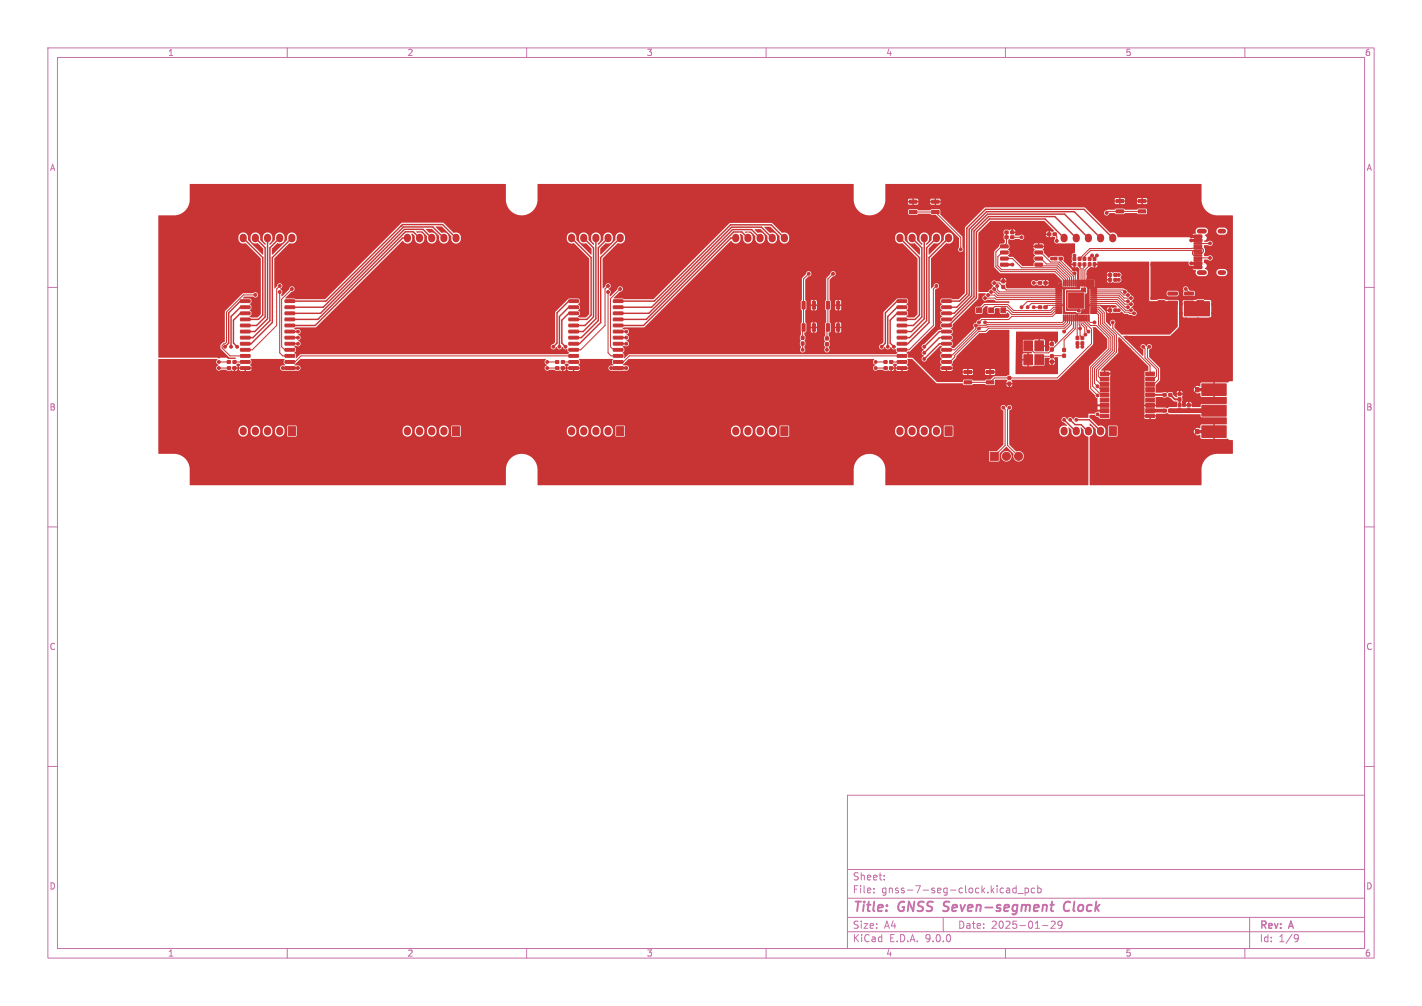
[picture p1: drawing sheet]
<svg xmlns="http://www.w3.org/2000/svg" width="297mm" height="210mm" viewBox="0 0 297 210" stroke-linecap="round" stroke-linejoin="round" font-family="sans-serif">
<defs><g id="words">
<g font-size="2.8" fill="#c872ab">
<text x="178" y="190.9">Title:</text>
<text x="187.7" y="190.9">GNSS</text>
<text x="197.9" y="190.9">Seven-segment</text>
<text x="223.8" y="190.9">Clock</text>
</g>
<g font-size="2.1" fill="#c872ab">
<text x="178" y="184">Sheet:</text>
<text x="178" y="186.7">File:</text>
<text x="184.1" y="186.7">gnss-7-seg-clock.kicad_pcb</text>
<text x="178" y="196.9">KiCad</text>
<text x="178" y="194.1">Size:</text>
<text x="184.7" y="194.1">A4</text>
<text x="185.7" y="196.9">E.D.A.</text>
<text x="193.3" y="196.9">9.0.0</text>
<text x="200" y="194.1">Date:</text>
<text x="207" y="194.1">2025-01-29</text>
<text x="263" y="194.3">Rev:</text>
<text x="263" y="196.9">Id:</text>
<text x="267.1" y="196.9">1/9</text>
<text x="269.4" y="194.3">A</text>
</g>
<g font-size="1.8" fill="#c872ab">
<text x="35" y="11.9">1</text>
<text x="85" y="11.9">2</text>
<text x="135" y="11.9">3</text>
<text x="185" y="11.9">4</text>
<text x="235" y="11.9">5</text>
<text x="285" y="11.9">6</text>
<text x="10.3" y="35.9">A</text>
<text x="285.4" y="35.9">A</text>
<text x="10.3" y="85.9">B</text>
<text x="285.3" y="85.9">B</text>
<text x="10.3" y="135.9">C</text>
<text x="285.3" y="135.9">C</text>
<text x="10.3" y="185.9">D</text>
<text x="285.3" y="185.9">D</text>
<text x="35" y="199.9">1</text>
<text x="85" y="199.9">2</text>
<text x="135" y="199.9">3</text>
<text x="185" y="199.9">4</text>
<text x="235" y="199.9">5</text>
<text x="285" y="199.9">6</text>
</g>
</g></defs>
<g fill="none" stroke="#c872ab" stroke-width=".21">
<path d="M10 10h277v190h-277zM12 12h273v186h-273zM60 10v2M110 10v2M160 10v2M210 10v2M260 10v2M10 60h2M285 60h2M10 110h2M285 110h2M10 160h2"/>
<path d="M177 166h108v32h-108zM285 160h2M60 198v2M110 198v2M160 198v2M177 194.5h108M177 191.5h108M177 187.5h108M177 181.5h108M182.5 186.3v.1M182.5 185.5v.1M184.7 183.6v.1"/>
<path d="M184.7 182.8v.1M197 191.5v3M210 198v2M210.4 185.4l.4 .1 .1 .9M210.9 186.3l-.5 .1M210.9 185.8h-.5M212.2 185.5l-.4-.1-.3 .3 .2 .6h.5M212.2 184.9v1.5M212.6 186.5h1.1M214.1 185.5l.4-.1 .3 .3-.1 .6h-.6M214.1 185.4v1.5M216.1 185.5l-.4-.1-.3 .3 .1 .6h.6"/>
<path d="M216.7 185.5l.5-.1 .3 .3-.2 .6h-.6M216.7 184.9v1.5M217.7 193.2h1.2M219.6 192.4l.5-.1 .3 .4-.9 1.1h.9M221.8 192.9l-.3 .3h-.4l-.1-.3 .1-.5 .4-.1 .2 .1a.99 .99 0 0 1-.3 1.4h-.3M260 198v2M261 191.5v6.5M270.6 195.1l.5 .1a.99 .99 0 0 1-.4 1.4h-.2M271.2 195.7l-.3 .3h-.3"/>
</g>
<path d="M196.9 190.1l.3 .1M197.2 188.4v.6M219.4 188.9h.7M219.6 190.1l.4 .1M219.7 188.2l-.2 1.7M223.2 188.2a1.07 1.07 0 0 0-1 .8 1.07 1.07 0 0 0 .5 1.2l.5-.1" fill="none" stroke="#c872ab" stroke-width=".4"/>
<g fill="#c83434" stroke="#c83434" stroke-width=".21">
<path d="M227.3 54.9h.5v.6h-.5z"/>
<path d="M227.3 53.7h.5v.7h-.5z"/>
<path d="M244.1 82.1h.6v.6h-.6z"/>
<path d="M242.9 82.1h.7v.6h-.7z"/>
<path d="M189.9 41.8h1.6v.6h-1.6z"/>
<path d="M194.6 41.8h1.5v.6h-1.5z"/>
<path d="M189.9 43.9h1.6v.7h-1.6z"/>
<path d="M194.6 43.9h1.5v.7h-1.5z"/>
<path d="M206.8 94.4h1.7v1.7h-1.7z"/>
<path d="M209.9 49.3h.6v.5h-.6z"/>
<path d="M211.1 49.3h.6v.5h-.6z"/>
<path d="M224.8 70.2h.5v.7h-.5z"/>
<path d="M224.8 71.4h.5v.6h-.5z"/>
<path d="M196.7 76.6l1.9-.1 .1 .5-1.9 .1z"/>
<path d="M196.7 75.3h1.9l.1 .5-1.9 .1z"/>
<path d="M196.7 74h1.9l.1 .5-1.9 .1z"/>
<path d="M196.7 72.8l1.9-.1 .1 .5-1.9 .1z"/>
<path d="M196.7 71.5h1.9l.1 .5h-1.9z"/>
<path d="M196.7 70.2h1.9l.1 .5-1.9 .1z"/>
<path d="M196.7 69l1.9-.1 .1 .5-1.9 .1z"/>
<path d="M196.7 67.7h1.9l.1 .5h-1.9z"/>
<path d="M196.7 66.4h1.9l.1 .5-1.9 .1z"/>
<path d="M196.7 65.1h1.9l.1 .5-1.9 .1z"/>
<path d="M196.7 63.9l1.9-.1 .1 .5-1.9 .1z"/>
<path d="M196.7 62.6h1.9l.1 .5-1.9 .1z"/>
<path d="M187.4 62.6h1.9l.1 .5-1.9 .1z"/>
<path d="M187.4 63.9l1.9-.1 .1 .5-1.9 .1z"/>
<path d="M187.4 65.1h1.9l.1 .5-1.9 .1z"/>
<path d="M187.4 66.4h1.9l.1 .5-1.9 .1z"/>
<path d="M187.4 67.7h1.9l.1 .5h-1.9z"/>
<path d="M187.4 69l1.9-.1 .1 .5-1.9 .1z"/>
<path d="M187.4 70.2h1.9l.1 .5-1.9 .1z"/>
<path d="M187.4 71.5h1.9l.1 .5h-1.9z"/>
<path d="M187.4 72.8l1.9-.1 .1 .5-1.9 .1z"/>
<path d="M187.4 74h1.9l.1 .5-1.9 .1z"/>
<path d="M187.4 75.3h1.9l.1 .5-1.9 .1z"/>
<path d="M187.4 76.6l1.9-.1 .1 .5-1.9 .1z"/>
<path d="M59.5 76.6l2-.1v.5l-1.9 .1z"/>
<path d="M59.5 75.3h2v.5l-1.9 .1z"/>
<path d="M59.5 74h2v.5l-1.9 .1z"/>
<path d="M59.5 72.8l2-.1v.5l-1.9 .1z"/>
<path d="M59.5 71.5h2v.5h-1.9z"/>
<path d="M59.5 70.2h2v.5l-1.9 .1z"/>
<path d="M59.5 69l2-.1v.5l-1.9 .1z"/>
<path d="M59.5 67.7h2v.5h-1.9z"/>
<path d="M59.5 66.4h2v.5l-1.9 .1z"/>
<path d="M59.5 65.1h2v.5l-1.9 .1z"/>
<path d="M59.5 63.9l2-.1v.5l-1.9 .1z"/>
<path d="M59.5 62.6h2v.5l-1.9 .1z"/>
<path d="M50.2 62.6h2v.5l-1.9 .1z"/>
<path d="M50.2 63.9l2-.1v.5l-1.9 .1z"/>
<path d="M50.2 65.1h2v.5l-1.9 .1z"/>
<path d="M50.2 66.4h2v.5l-1.9 .1z"/>
<path d="M50.2 67.7h2v.5h-1.9z"/>
<path d="M50.2 69l2-.1v.5l-1.9 .1z"/>
<path d="M50.2 70.2h2v.5l-1.9 .1z"/>
<path d="M50.2 71.5h2v.5h-1.9z"/>
<path d="M50.2 72.8l2-.1v.5l-1.9 .1z"/>
<path d="M50.2 74h2v.5l-1.9 .1z"/>
<path d="M50.2 75.3h2v.5l-1.9 .1z"/>
<path d="M50.2 76.6l2-.1v.5l-1.9 .1z"/>
<path d="M204 64.3h1v1h-1z"/>
<path d="M233.1 41.7h1.6v.6h-1.6z"/>
<path d="M237.8 41.7h1.5v.6h-1.5z"/>
<path d="M233.1 43.8h1.6v.7h-1.6z"/>
<path d="M237.8 43.8h1.5v.7h-1.5z"/>
<path d="M249.4 55.5h1.5l.1 .5-1.5 .1z"/>
<path d="M249.4 54.7h1.5l.1 .5-1.5 .1z"/>
<path d="M249.4 53.7h1.5l.1 .2-1.6 .1z"/>
<path d="M249.4 52.7h1.5l.1 .2-1.6 .1z"/>
<path d="M249.4 52.2h1.5l.1 .2-1.6 .1z"/>
<path d="M249.4 51.2h1.5l.1 .2-1.6 .1z"/>
<path d="M249.4 49.9h1.5l.1 .5-1.5 .1z"/>
<path d="M249.4 49.1h1.5l.1 .5-1.5 .1z"/>
<path d="M249.4 50.7h1.5l.1 .2-1.6 .1z"/>
<path d="M249.4 51.7h1.5l.1 .2-1.6 .1z"/>
<path d="M249.4 53.2h1.5l.1 .2-1.6 .1z"/>
<path d="M249.4 54.2h1.5l.1 .2-1.6 .1z"/>
<path d="M201.4 77.3h1.5v.7h-1.5z"/>
<path d="M206 77.3h1.6v.7h-1.6z"/>
<path d="M201.4 79.5h1.5v.6h-1.5z"/>
<path d="M206 79.5h1.6v.6h-1.6z"/>
<path d="M185.8 75.3h.7v.5h-.7z"/>
<path d="M184.6 75.3h.7v.5h-.7z"/>
<path d="M244.1 85.5h.6v.5h-.6z"/>
<path d="M243 85.5h.6v.5h-.6z"/>
<path d="M220.5 60.1l1.2-.1 .1 .2h-1.2z"/>
<path d="M220.5 60.5l1.2-.1 .1 .2h-1.2z"/>
<path d="M220.5 60.9l1.2-.1 .1 .2h-1.2z"/>
<path d="M220.5 61.3l1.2-.1 .1 .2h-1.2z"/>
<path d="M220.5 61.7l1.2-.1 .1 .2h-1.2z"/>
<path d="M220.5 62.1l1.2-.1 .1 .2h-1.2z"/>
<path d="M220.5 62.5l1.2-.1 .1 .2h-1.2z"/>
<path d="M220.5 62.9l1.2-.1 .1 .2h-1.2z"/>
<path d="M220.5 63.3l1.2-.1 .1 .2h-1.2z"/>
<path d="M220.5 63.7l1.2-.1 .1 .2h-1.2z"/>
<path d="M220.5 64.1l1.2-.1 .1 .2h-1.2z"/>
<path d="M220.5 64.5l1.2-.1 .1 .2h-1.2z"/>
<path d="M220.5 64.9l1.2-.1 .1 .2h-1.2z"/>
<path d="M220.5 65.3l1.2-.1 .1 .2h-1.2z"/>
<path d="M222.1 65.8h.2l-.1 1.2h-.1z"/>
<path d="M222.5 65.8h.2l-.1 1.2h-.1z"/>
<path d="M222.9 65.8h.2l-.1 1.2h-.1z"/>
<path d="M223.3 65.8h.2l-.1 1.2h-.1z"/>
<path d="M223.7 65.8h.2l-.1 1.2h-.1z"/>
<path d="M224.1 65.8h.2l-.1 1.2h-.1z"/>
<path d="M224.5 65.8h.2l-.1 1.2h-.1z"/>
<path d="M224.9 65.8h.2l-.1 1.2h-.1z"/>
<path d="M225.3 65.8h.2l-.1 1.2h-.1z"/>
<path d="M225.7 65.8h.2l-.1 1.2h-.1z"/>
<path d="M226.1 65.8h.2l-.1 1.2h-.1z"/>
<path d="M226.5 65.8h.2l-.1 1.2h-.1z"/>
<path d="M226.9 65.8h.2l-.1 1.2h-.1z"/>
<path d="M227.3 65.8h.2l-.1 1.2h-.1z"/>
<path d="M227.8 65.3l1.2-.1 .1 .2h-1.3z"/>
<path d="M227.8 64.9l1.2-.1 .1 .2h-1.3z"/>
<path d="M227.8 64.5l1.2-.1 .1 .2h-1.3z"/>
<path d="M227.8 64.1l1.2-.1 .1 .2h-1.3z"/>
<path d="M227.8 63.7l1.2-.1 .1 .2h-1.3z"/>
<path d="M227.8 63.3l1.2-.1 .1 .2h-1.3z"/>
<path d="M227.8 62.9l1.2-.1 .1 .2h-1.3z"/>
<path d="M227.8 62.5l1.2-.1 .1 .2h-1.3z"/>
<path d="M227.8 62.1l1.2-.1 .1 .2h-1.3z"/>
<path d="M227.8 61.7l1.2-.1 .1 .2h-1.3z"/>
<path d="M227.8 61.3l1.2-.1 .1 .2h-1.3z"/>
<path d="M227.8 60.9l1.2-.1 .1 .2h-1.3z"/>
<path d="M227.8 60.5l1.2-.1 .1 .2h-1.3z"/>
<path d="M227.8 60.1l1.2-.1 .1 .2h-1.3z"/>
<path d="M227.3 58.5h.2l-.1 1.2h-.1z"/>
<path d="M226.9 58.5h.2l-.1 1.2h-.1z"/>
<path d="M226.5 58.5h.2l-.1 1.2h-.1z"/>
<path d="M226.1 58.5h.2l-.1 1.2h-.1z"/>
<path d="M225.7 58.5h.2l-.1 1.2h-.1z"/>
<path d="M225.3 58.5h.2l-.1 1.2h-.1z"/>
<path d="M224.9 58.5h.2l-.1 1.2h-.1z"/>
<path d="M224.5 58.5h.2l-.1 1.2h-.1z"/>
<path d="M224.1 58.5h.2l-.1 1.2h-.1z"/>
<path d="M223.7 58.5h.2l-.1 1.2h-.1z"/>
<path d="M223.3 58.5h.2l-.1 1.2h-.1z"/>
<path d="M222.9 58.5h.2l-.1 1.2h-.1z"/>
<path d="M222.5 58.5h.2l-.1 1.2h-.1z"/>
<path d="M222.1 58.5h.2l-.1 1.2h-.1z"/>
<path d="M223.2 61.1h3.2v3.2h-3.2z"/>
<path d="M247.4 62.9h1.8l.1 .5-1.9 .1z"/>
<path d="M247.4 62l1.8-.1 .1 .6h-1.9z"/>
<path d="M247.4 61h1.8l.1 .5-1.9 .1z"/>
<path d="M244 61h1.8l.1 .5-1.9 .1z"/>
<path d="M244 62.9h1.8l.1 .5-1.9 .1z"/>
<path d="M48.6 76.6h.7v.5h-.7z"/>
<path d="M47.5 76.6h.6v.5h-.6z"/>
<path d="M210.5 79.8h.6v.6h-.6z"/>
<path d="M210.5 78.6h.6v.6h-.6z"/>
<path d="M128.1 76.6l1.9-.1 .1 .5-1.9 .1z"/>
<path d="M128.1 75.3h1.9l.1 .5-1.9 .1z"/>
<path d="M128.1 74h1.9l.1 .5-1.9 .1z"/>
<path d="M128.1 72.8l1.9-.1 .1 .5-1.9 .1z"/>
<path d="M128.1 71.5h1.9l.1 .5h-1.9z"/>
<path d="M128.1 70.2h1.9l.1 .5-1.9 .1z"/>
<path d="M128.1 69l1.9-.1 .1 .5-1.9 .1z"/>
<path d="M128.1 67.7h1.9l.1 .5h-1.9z"/>
<path d="M128.1 66.4h1.9l.1 .5-1.9 .1z"/>
<path d="M128.1 65.1h1.9l.1 .5-1.9 .1z"/>
<path d="M128.1 63.9l1.9-.1 .1 .5-1.9 .1z"/>
<path d="M128.1 62.6h1.9l.1 .5-1.9 .1z"/>
<path d="M118.8 62.6h1.9l.1 .5-1.9 .1z"/>
<path d="M118.8 63.9l1.9-.1 .1 .5-1.9 .1z"/>
<path d="M118.8 65.1h1.9l.1 .5-1.9 .1z"/>
<path d="M118.8 66.4h1.9l.1 .5-1.9 .1z"/>
<path d="M118.8 67.7h1.9l.1 .5h-1.9z"/>
<path d="M118.8 69l1.9-.1 .1 .5-1.9 .1z"/>
<path d="M118.8 70.2h1.9l.1 .5-1.9 .1z"/>
<path d="M118.8 71.5h1.9l.1 .5h-1.9z"/>
<path d="M118.8 72.8l1.9-.1 .1 .5-1.9 .1z"/>
<path d="M118.8 74h1.9l.1 .5-1.9 .1z"/>
<path d="M118.8 75.3h1.9l.1 .5-1.9 .1z"/>
<path d="M118.8 76.6l1.9-.1 .1 .5-1.9 .1z"/>
<path d="M224.1 54.9h.6v.6h-.6z"/>
<path d="M224.1 53.7h.6v.7h-.6z"/>
<path d="M251 84.6h5.1v2.3h-5.1z"/>
<path d="M251 88.9h5.1v2.4h-5.1z"/>
<path d="M251 80.1h5.1v2.5h-5.1z"/>
<path d="M250.1 89.9h.9v.4h-.9z"/>
<path d="M250.1 81.1h.9v.5h-.9z"/>
<path d="M117.3 75.3h.6v.5h-.6z"/>
<path d="M116.1 75.3h.6v.5h-.6z"/>
<path d="M228.3 54.9h.6v.6h-.6z"/>
<path d="M228.3 53.7h.6v.7h-.6z"/>
<path d="M231.5 64.5h.7v.5h-.7z"/>
<path d="M232.7 64.5h.6v.5h-.6z"/>
<path d="M218.1 63.9h.6v.5h-.6z"/>
<path d="M216.9 63.9h.7v.5h-.7z"/>
<path d="M211.1 48.2h.6v.6h-.6z"/>
<path d="M209.9 48.2h.6v.6h-.6z"/>
<path d="M241.9 62.8h1.3v1h-1.3z"/>
<path d="M241.9 60.7h1.3v1h-1.3z"/>
<path d="M117.2 76.6h.7v.5h-.7z"/>
<path d="M116.1 76.6h.6v.5h-.6z"/>
<path d="M213.8 71.2h1.9v2.1h-1.9z"/>
<path d="M213.8 74.1h1.9v2.1h-1.9z"/>
<path d="M216.1 74.1h1.8v2.1h-1.8z"/>
<path d="M216.1 71.2h1.8v2.1h-1.8z"/>
<path d="M225.8 70.2h.5v.7h-.5z"/>
<path d="M225.8 71.4h.5v.6h-.5z"/>
<path d="M185.8 76.6h.6v.5h-.6z"/>
<path d="M184.7 76.6h.6v.5h-.6z"/>
<path d="M206.5 64.3h1v1h-1z"/>
<path d="M172.4 71.5h.6v.7h-.6z"/>
<path d="M172.4 70.3h.6v.7h-.6z"/>
<path d="M218.1 58.8h.6v.5h-.6z"/>
<path d="M216.9 58.8h.7v.5h-.7z"/>
<path d="M222 73.9h.5v.7h-.5z"/>
<path d="M222 72.8h.5v.6h-.5z"/>
<path d="M221.2 53.7h.7v.5h-.7z"/>
<path d="M220.1 53.7h.6v.5h-.6z"/>
<path d="M226.2 53.7h.6v.6h-.6z"/>
<path d="M226.2 54.9h.6v.6h-.6z"/>
<path d="M167.4 71.4h.5v.6h-.5z"/>
<path d="M167.4 70.2h.5v.6h-.5z"/>
<path d="M209.3 58.4h.5v.6h-.5z"/>
<path d="M209.3 59.6h.5v.6h-.5z"/>
<path d="M218.8 48.6h.7v.6h-.7z"/>
<path d="M220 48.6h.6v.6h-.6z"/>
<path d="M229.8 77.7h1.8v.7h-1.8z"/>
<path d="M229.8 78.7h1.8v.8h-1.8z"/>
<path d="M229.8 79.8h1.8v.8h-1.8z"/>
<path d="M229.8 80.9h1.8v.8h-1.8z"/>
<path d="M229.8 82h1.8v.8h-1.8z"/>
<path d="M229.8 83.1h1.8v.8h-1.8z"/>
<path d="M229.8 84.2h1.8v.8h-1.8z"/>
<path d="M229.8 85.3h1.8v.8h-1.8z"/>
<path d="M229.8 86.5h1.8v.7h-1.8z"/>
<path d="M239.3 86.5h1.8v.7h-1.8z"/>
<path d="M239.3 85.3h1.8v.8h-1.8z"/>
<path d="M239.3 84.2h1.8v.8h-1.8z"/>
<path d="M239.3 83.1h1.8v.8h-1.8z"/>
<path d="M239.3 82h1.8v.8h-1.8z"/>
<path d="M239.3 80.9h1.8v.8h-1.8z"/>
<path d="M239.3 79.8h1.8v.8h-1.8z"/>
<path d="M239.3 78.7h1.8v.8h-1.8z"/>
<path d="M239.3 77.7h1.8v.7h-1.8z"/>
<path d="M219.4 71.5h.6v.6h-.6z"/>
<path d="M219.4 72.6h.6v.7h-.6z"/>
<path d="M209 64.3h1v1h-1z"/>
<path d="M250 62.8h1.3v1h-1.3z"/>
<path d="M250 60.7h1.3v1h-1.3z"/>
<path d="M225.2 53.7h.6v.6h-.6z"/>
<path d="M225.2 54.9h.6v.6h-.6z"/>
<path d="M174.7 62.9h.7v1.6h-.7z"/>
<path d="M174.7 67.6h.7v1.5h-.7z"/>
<path d="M172.6 62.9h.6v1.6h-.6z"/>
<path d="M172.6 67.6h.6v1.5h-.6z"/>
<path d="M231.5 58.2h.7v.5h-.7z"/>
<path d="M232.7 58.2h.6v.5h-.6z"/>
<path d="M246.1 85.4h.6v.6h-.6z"/>
<path d="M246.1 84.2h.6v.7h-.6z"/>
<path d="M231.5 57.1h.7v.6h-.7z"/>
<path d="M232.7 57.1h.6v.6h-.6z"/>
<path d="M246.1 83h.5v.7h-.5z"/>
<path d="M246.1 81.9h.5v.7h-.5z"/>
<path d="M219.4 75.2h.6v.6h-.6z"/>
<path d="M219.4 74h.6v.7h-.6z"/>
<path d="M169.7 62.9h.6v1.6h-.6z"/>
<path d="M169.7 67.6h.6v1.5h-.6z"/>
<path d="M167.5 62.9h.7v1.6h-.7z"/>
<path d="M167.5 67.6h.7v1.5h-.7z"/>
<path d="M248 85.4h.6v.6h-.6z"/>
<path d="M248 84.2h.6v.7h-.6z"/>
<path d="M48.7 75.3h.6v.5h-.6z"/>
<path d="M47.5 75.3h.6v.5h-.6z"/>
<path d="M209 51.2l1.5-.1 .1 .6h-1.5z"/>
<path d="M209 52.4h1.5l.1 .5-1.5 .1z"/>
<path d="M209 53.7h1.5l.1 .5-1.5 .1z"/>
<path d="M209 55l1.5-.1 .1 .6-1.5 .1z"/>
<path d="M216.2 55l1.5-.1v.6l-1.5 .1z"/>
<path d="M216.2 53.7h1.5v.5l-1.5 .1z"/>
<path d="M216.2 52.4h1.5v.5l-1.5 .1z"/>
<path d="M216.2 51.2l1.5-.1v.6h-1.5z"/>
<path d="M163.1 89.1h1.5v1.8h-1.5z"/>
<path d="M231.7 89.1h1.5v1.8h-1.5z"/>
<path d="M60.2 89.1h1.5v1.8h-1.5z"/>
<path d="M128.8 89.1h1.5v1.8h-1.5z"/>
<path d="M197.4 89.1h1.5v1.8h-1.5z"/>
<path d="M94.5 89.1h1.5v1.8h-1.5z"/>
<circle cx="210.2" cy="95.2" r=".85"/>
<circle cx="212.7" cy="95.2" r=".85"/>
<circle cx="250.1" cy="90.1" r=".48"/>
<circle cx="250.1" cy="81.3" r=".48"/>
<circle cx="248.8" cy="64.1" r=".3"/>
<circle cx="248.8" cy="64.8" r=".3"/>
<circle cx="248.8" cy="55" r=".3"/>
<circle cx="248.8" cy="50.2" r=".3"/>
<circle cx="248.8" cy="65.4" r=".3"/>
<circle cx="223.5" cy="87.6" r=".3"/>
<circle cx="193" cy="73.7" r=".3"/>
<circle cx="193" cy="74.9" r=".3"/>
<circle cx="222.3" cy="87.6" r=".3"/>
<circle cx="224.8" cy="87.6" r=".3"/>
<circle cx="193" cy="72.4" r=".3"/>
<circle cx="185.4" cy="72.4" r=".3"/>
<circle cx="186.7" cy="72.4" r=".3"/>
<circle cx="184.2" cy="72.4" r=".3"/>
<circle cx="130.8" cy="69.2" r=".3"/>
<circle cx="130.8" cy="71.8" r=".3"/>
<circle cx="130.8" cy="70.5" r=".3"/>
<circle cx="116.8" cy="72.4" r=".3"/>
<circle cx="118.1" cy="72.4" r=".3"/>
<circle cx="115.6" cy="72.4" r=".3"/>
<circle cx="62.2" cy="69.2" r=".3"/>
<circle cx="167.6" cy="75.6" r=".3"/>
<circle cx="221" cy="58.4" r=".3"/>
<circle cx="221" cy="59.7" r=".3"/>
<circle cx="172.7" cy="73" r=".3"/>
<circle cx="172.7" cy="75.6" r=".3"/>
<circle cx="167.6" cy="73" r=".3"/>
<circle cx="227.3" cy="57.2" r=".3"/>
<circle cx="225" cy="56.3" r=".3"/>
<circle cx="228.6" cy="57.2" r=".3"/>
<circle cx="233.7" cy="68.6" r=".3"/>
<circle cx="235" cy="68.6" r=".3"/>
<circle cx="224.3" cy="56.3" r=".3"/>
<circle cx="229.9" cy="69.9" r=".3"/>
<circle cx="229.9" cy="71.1" r=".3"/>
<circle cx="62.2" cy="71.8" r=".3"/>
<circle cx="62.2" cy="70.5" r=".3"/>
<circle cx="48.3" cy="72.4" r=".3"/>
<circle cx="246.4" cy="81.3" r=".3"/>
<circle cx="114.3" cy="39.4" r=".3"/>
<circle cx="245.7" cy="87" r=".3"/>
<circle cx="215.9" cy="77.5" r=".3"/>
<circle cx="45.7" cy="62.9" r=".3"/>
<circle cx="256.5" cy="68.6" r=".3"/>
<circle cx="238.1" cy="84.6" r=".3"/>
<circle cx="209.6" cy="69.9" r=".3"/>
<circle cx="253.4" cy="63.5" r=".3"/>
<circle cx="240.7" cy="71.1" r=".3"/>
<circle cx="215.9" cy="59.1" r=".3"/>
<circle cx="188" cy="39.5" r=".3"/>
<circle cx="252.7" cy="66.7" r=".3"/>
<circle cx="200.7" cy="68.6" r=".3"/>
<circle cx="233.7" cy="64.8" r=".3"/>
<circle cx="233.7" cy="58.4" r=".3"/>
<circle cx="238.1" cy="71.1" r=".3"/>
<circle cx="226.1" cy="72.4" r=".3"/>
<circle cx="248.9" cy="39.4" r=".3"/>
<circle cx="243.8" cy="75.1" r=".3"/>
<circle cx="252.7" cy="47" r=".3"/>
<circle cx="249.6" cy="82.6" r=".3"/>
<circle cx="250.2" cy="68.6" r=".3"/>
<circle cx="247.3" cy="84.5" r=".3"/>
<circle cx="45.7" cy="75.6" r=".3"/>
<circle cx="175.3" cy="39.4" r=".3"/>
<circle cx="238.1" cy="87" r=".3"/>
<circle cx="250.8" cy="92.1" r=".3"/>
<circle cx="34.3" cy="45.7" r=".3"/>
<circle cx="114.3" cy="76.8" r=".3"/>
<circle cx="237.5" cy="88.3" r=".3"/>
<circle cx="85.1" cy="72.4" r=".3"/>
<circle cx="248.4" cy="70.4" r=".3"/>
<circle cx="245.4" cy="73.5" r=".3"/>
<circle cx="153.7" cy="53.3" r=".3"/>
<circle cx="243.8" cy="83.3" r=".3"/>
<circle cx="153.7" cy="62.9" r=".3"/>
<circle cx="243.8" cy="84.5" r=".3"/>
<circle cx="138.4" cy="68.6" r=".3"/>
<circle cx="247.4" cy="82.2" r=".3"/>
<circle cx="246.6" cy="61" r=".3"/>
<circle cx="53.3" cy="62.9" r=".3"/>
<circle cx="203.2" cy="66" r=".3"/>
<circle cx="231.1" cy="76.8" r=".3"/>
<circle cx="119.4" cy="53.3" r=".3"/>
<circle cx="182.9" cy="76.8" r=".3"/>
<circle cx="211.5" cy="55.2" r=".3"/>
<circle cx="247.7" cy="48.3" r=".3"/>
<circle cx="34.3" cy="59.7" r=".3"/>
<circle cx="248.9" cy="92.7" r=".3"/>
<circle cx="129.5" cy="57.2" r=".3"/>
<circle cx="247.7" cy="66.7" r=".3"/>
<circle cx="256.5" cy="49.5" r=".3"/>
<circle cx="247" cy="87" r=".3"/>
<circle cx="234.3" cy="90.8" r=".3"/>
<circle cx="246.6" cy="63.5" r=".3"/>
<circle cx="71.1" cy="68.6" r=".3"/>
<circle cx="232.4" cy="92.1" r=".3"/>
<circle cx="250.8" cy="79.4" r=".3"/>
<circle cx="241.9" cy="73.2" r=".3"/>
<circle cx="182.9" cy="62.9" r=".3"/>
<circle cx="215.9" cy="64.1" r=".3"/>
<circle cx="139.7" cy="52.1" r=".3"/>
<circle cx="250.2" cy="47" r=".3"/>
<circle cx="61" cy="57.2" r=".3"/>
<circle cx="163.8" cy="57.2" r=".3"/>
<circle cx="209.6" cy="77.5" r=".3"/>
<circle cx="174" cy="52.1" r=".3"/>
<circle cx="154.9" cy="39.4" r=".3"/>
<circle cx="204.5" cy="63.5" r=".3"/>
<circle cx="248.3" cy="83.4" r=".3"/>
<circle cx="163.8" cy="72.4" r=".3"/>
<circle cx="236.9" cy="76.8" r=".3"/>
<circle cx="224.4" cy="53.3" r=".3"/>
<circle cx="95.3" cy="62.9" r=".3"/>
<circle cx="188" cy="53.3" r=".3"/>
<circle cx="240.7" cy="55.2" r=".3"/>
<circle cx="238.4" cy="73.2" r=".3"/>
<circle cx="248.3" cy="48.9" r=".3"/>
<circle cx="228.6" cy="100.3" r=".3"/>
<circle cx="229.1" cy="53.3" r=".3"/>
<circle cx="199.4" cy="53.3" r=".3"/>
<circle cx="249.6" cy="88.9" r=".3"/>
<circle cx="153.7" cy="57.2" r=".3"/>
<circle cx="62.2" cy="39.4" r=".3"/>
<circle cx="95.3" cy="54.6" r=".3"/>
<circle cx="245" cy="70.1" r=".3"/>
<circle cx="248.9" cy="45.7" r=".3"/>
<circle cx="254.6" cy="79.4" r=".3"/>
<circle cx="114.3" cy="62.9" r=".3"/>
<circle cx="250.2" cy="58.4" r=".3"/>
<circle cx="228.6" cy="39.4" r=".3"/>
<circle cx="85.1" cy="54.6" r=".3"/>
<circle cx="228.1" cy="53.3" r=".3"/>
<circle cx="238.8" cy="76.8" r=".3"/>
<circle cx="252.7" cy="58.4" r=".3"/>
<circle cx="127.6" cy="76.8" r=".3"/>
<circle cx="208.3" cy="39.4" r=".3"/>
<circle cx="195.6" cy="78.7" r=".3"/>
<circle cx="235" cy="76.8" r=".3"/>
<circle cx="40.6" cy="39.4" r=".3"/>
<circle cx="246.6" cy="62.2" r=".3"/>
<circle cx="242.6" cy="59.7" r=".3"/>
<circle cx="256.5" cy="45.7" r=".3"/>
<circle cx="199.4" cy="57.3" r=".3"/>
<circle cx="200.7" cy="78.7" r=".3"/>
<circle cx="256.5" cy="55.9" r=".3"/>
<circle cx="45.7" cy="73.7" r=".3"/>
<circle cx="235" cy="88.3" r=".3"/>
<circle cx="240.7" cy="41.9" r=".3"/>
<circle cx="229.9" cy="88.3" r=".3"/>
<circle cx="138.4" cy="72.4" r=".3"/>
<circle cx="249.6" cy="84.5" r=".3"/>
<circle cx="240.7" cy="62.2" r=".3"/>
<circle cx="243.2" cy="87" r=".3"/>
<circle cx="253.4" cy="65.4" r=".3"/>
<circle cx="246.6" cy="59.7" r=".3"/>
<circle cx="130.8" cy="76.8" r=".3"/>
<circle cx="249.6" cy="91.4" r=".3"/>
<circle cx="85.1" cy="57.2" r=".3"/>
<circle cx="247.7" cy="56.5" r=".3"/>
<circle cx="228" cy="87" r=".3"/>
<circle cx="208.3" cy="41.9" r=".3"/>
<circle cx="129.5" cy="53.3" r=".3"/>
<circle cx="247.7" cy="55.2" r=".3"/>
<circle cx="190.5" cy="62.9" r=".3"/>
<circle cx="241.9" cy="87" r=".3"/>
<circle cx="246.5" cy="68.6" r=".3"/>
<circle cx="231.1" cy="92.7" r=".3"/>
<circle cx="34.3" cy="73.7" r=".3"/>
<circle cx="250.2" cy="66.7" r=".3"/>
<circle cx="233.9" cy="71.1" r=".3"/>
<circle cx="220.7" cy="50.3" r=".3"/>
<circle cx="243.8" cy="81.3" r=".3"/>
<circle cx="228.6" cy="41.9" r=".3"/>
<circle cx="163.8" cy="53.3" r=".3"/>
<circle cx="163.8" cy="62.9" r=".3"/>
<circle cx="50.8" cy="57.2" r=".3"/>
<circle cx="182.9" cy="75.6" r=".3"/>
<circle cx="252.7" cy="79.4" r=".3"/>
<circle cx="71.1" cy="72.4" r=".3"/>
<circle cx="95.3" cy="72.4" r=".3"/>
<circle cx="225" cy="72.4" r=".3"/>
<circle cx="85.1" cy="62.9" r=".3"/>
<circle cx="256.5" cy="78.7" r=".3"/>
<circle cx="59.1" cy="76.8" r=".3"/>
<circle cx="241.9" cy="81.3" r=".3"/>
<circle cx="245.4" cy="82.2" r=".3"/>
<circle cx="219.7" cy="69.9" r=".3"/>
<circle cx="256.5" cy="59.7" r=".3"/>
<circle cx="121.9" cy="62.9" r=".3"/>
<circle cx="219.7" cy="54" r=".3"/>
<circle cx="235.3" cy="70.5" r=".3"/>
<circle cx="241.9" cy="75.7" r=".3"/>
<circle cx="199.4" cy="61" r=".3"/>
<circle cx="134.6" cy="39.4" r=".3"/>
<circle cx="233.7" cy="57.4" r=".3"/>
<circle cx="240.7" cy="44.5" r=".3"/>
<circle cx="246.9" cy="72" r=".3"/>
<circle cx="228.6" cy="92.7" r=".3"/>
<circle cx="114.3" cy="72.4" r=".3"/>
<circle cx="241.9" cy="83.3" r=".3"/>
<circle cx="105.4" cy="52.1" r=".3"/>
<circle cx="114.3" cy="75.6" r=".3"/>
<circle cx="243.5" cy="71.6" r=".3"/>
<circle cx="95.3" cy="57.2" r=".3"/>
<circle cx="248.3" cy="87" r=".3"/>
<circle cx="102.9" cy="39.4" r=".3"/>
<circle cx="246.6" cy="65.4" r=".3"/>
<circle cx="82.6" cy="39.4" r=".3"/>
<circle cx="200.7" cy="74.9" r=".3"/>
<circle cx="219.7" cy="77.5" r=".3"/>
<circle cx="228.6" cy="96.5" r=".3"/>
<circle cx="256.5" cy="92.7" r=".3"/>
<circle cx="240.5" cy="73.2" r=".3"/>
<circle cx="235.8" cy="73" r=".3"/>
<circle cx="249.6" cy="87" r=".3"/>
<circle cx="244.5" cy="87" r=".3"/>
<circle cx="234.3" cy="88.9" r=".3"/>
<circle cx="188" cy="57.2" r=".3"/>
<circle cx="146.1" cy="72.4" r=".3"/>
<circle cx="45.7" cy="76.8" r=".3"/>
<circle cx="247" cy="55.9" r=".3"/>
<circle cx="153.7" cy="72.4" r=".3"/>
<circle cx="222.3" cy="69.2" r=".3"/>
<circle cx="232.4" cy="78" r=".3"/>
<circle cx="77.5" cy="72.4" r=".3"/>
<circle cx="215.9" cy="69.9" r=".3"/>
<circle cx="248.9" cy="100.3" r=".3"/>
<circle cx="245.5" cy="84.5" r=".3"/>
<circle cx="119.4" cy="57.2" r=".3"/>
<circle cx="247" cy="48.9" r=".3"/>
<circle cx="62.2" cy="76.8" r=".3"/>
<circle cx="233.9" cy="73" r=".3"/>
<circle cx="233.7" cy="48.3" r=".3"/>
<circle cx="182.9" cy="72.4" r=".3"/>
<circle cx="240.7" cy="48.3" r=".3"/>
<circle cx="252.7" cy="62.2" r=".3"/>
<circle cx="250.7" cy="59.7" r=".3"/>
<circle cx="233.2" cy="76.8" r=".3"/>
<circle cx="254.6" cy="92.1" r=".3"/>
<circle cx="240" cy="88.3" r=".3"/>
<circle cx="249.6" cy="79.9" r=".3"/>
<circle cx="241.9" cy="84.5" r=".3"/>
<circle cx="71.1" cy="52.1" r=".3"/>
<circle cx="252.7" cy="92.1" r=".3"/>
<circle cx="232.4" cy="88.3" r=".3"/>
<circle cx="49.5" cy="72.4" r=".3"/>
<circle cx="47" cy="72.4" r=".3"/>
<circle cx="236.2" cy="63.5" r=".3"/>
<circle cx="225.6" cy="68.6" r=".3"/>
<circle cx="226.2" cy="60.5" r=".3"/>
<circle cx="225.3" cy="64.8" r=".3"/>
<circle cx="224.4" cy="57.1" r=".3"/>
<circle cx="209.6" cy="85.1" r=".3"/>
<circle cx="226.7" cy="69.9" r=".3"/>
<circle cx="238.8" cy="72.4" r=".3"/>
<circle cx="236.2" cy="64.8" r=".3"/>
<circle cx="210.8" cy="85.1" r=".3"/>
<circle cx="227.3" cy="69.2" r=".3"/>
<circle cx="232.4" cy="67.3" r=".3"/>
<circle cx="228.6" cy="67.3" r=".3"/>
<circle cx="235" cy="61" r=".3"/>
<circle cx="235.6" cy="62.9" r=".3"/>
<circle cx="229.2" cy="82.6" r=".3"/>
<circle cx="229.2" cy="86.5" r=".3"/>
<circle cx="236.2" cy="62.2" r=".3"/>
<circle cx="240" cy="72.4" r=".3"/>
<circle cx="236.9" cy="65.4" r=".3"/>
<circle cx="235.6" cy="61.6" r=".3"/>
<circle cx="235.6" cy="64.1" r=".3"/>
<circle cx="252.7" cy="50.8" r=".3"/>
<circle cx="252.7" cy="53.8" r=".3"/>
<circle cx="58.4" cy="59.7" r=".3"/>
<circle cx="195.6" cy="59.7" r=".3"/>
<circle cx="204.5" cy="67.3" r=".3"/>
<circle cx="127" cy="59.7" r=".3"/>
<circle cx="61" cy="60.3" r=".3"/>
<circle cx="203.8" cy="67.9" r=".3"/>
<circle cx="129.5" cy="60.3" r=".3"/>
<circle cx="58.4" cy="61" r=".3"/>
<circle cx="127" cy="61" r=".3"/>
<circle cx="204.5" cy="68.6" r=".3"/>
<circle cx="205.7" cy="67.3" r=".3"/>
<circle cx="53.3" cy="61.6" r=".3"/>
<circle cx="247.7" cy="60.3" r=".3"/>
<circle cx="205.7" cy="62.2" r=".3"/>
<circle cx="207" cy="61" r=".3"/>
<circle cx="208.3" cy="59.7" r=".3"/>
<circle cx="207.6" cy="60.3" r=".3"/>
<circle cx="229.2" cy="80.6" r=".3"/>
<circle cx="207.6" cy="59.1" r=".3"/>
<circle cx="200.7" cy="52.1" r=".3"/>
<circle cx="213.4" cy="49.5" r=".3"/>
<circle cx="231.1" cy="44.5" r=".3"/>
<circle cx="206.4" cy="61.6" r=".3"/>
<circle cx="214.6" cy="64.1" r=".3"/>
<circle cx="168.9" cy="57.2" r=".3"/>
<circle cx="174" cy="57.2" r=".3"/>
<circle cx="213.4" cy="64.1" r=".3"/>
</g>
<path d="M250.5 56.9h1.1M250.5 48.3h1.1M254.8 56.9h.8M254.8 48.3h.8M244.4 85.7h9.2" fill="none" stroke="#c83434" stroke-width="1"/>
<g fill="none" stroke="#c83434" stroke-width="1.5">
<path d="M50.8 49.5v.4M53.3 49.5v.4M55.9 49.5v.4M58.4 49.5v.4M61 49.5v.4M85.1 49.5v.4M87.6 49.5v.4M90.2 49.5v.4M92.7 49.5v.4M95.2 49.5v.4M119.4 49.5v.4M121.9 49.5v.4"/>
<path d="M124.5 49.5v.4M127 49.5v.4M129.5 49.5v.4M153.7 49.5v.4M156.2 49.5v.4M158.7 49.5v.4M161.3 49.5v.4M163.8 49.5v.4M188 49.5v.4M190.5 49.5v.4M193 49.5v.4M195.6 49.5v.4"/>
<path d="M198.1 49.5v.4M222.2 49.5v.4M224.8 49.5v.4M227.3 49.5v.4M229.9 49.5v.4M232.4 49.5v.4M50.8 89.8v.4M53.3 89.8v.4M55.9 89.8v.4M58.4 89.8v.4M85.1 89.8v.4M87.6 89.8v.4"/>
<path d="M90.2 89.8v.4M92.7 89.8v.4M119.4 89.8v.4M121.9 89.8v.4M124.5 89.8v.4M127 89.8v.4M153.7 89.8v.4M156.2 89.8v.4M158.7 89.8v.4M161.3 89.8v.4M188 89.8v.4M190.5 89.8v.4"/>
<path d="M193 89.8v.4M195.6 89.8v.4M222.2 89.8v.4M224.8 89.8v.4M227.3 89.8v.4M229.9 89.8v.4"/>
</g>
<path d="M248.3 48.9l.5 .5h1.4M248.8 55h1.4M248.8 50.2h1.4M250.2 55.8h-1.4l-.5 .5v.2M59.1 76.8h3.1M127.6 76.8h3.2" fill="none" stroke="#c83434" stroke-width=".6"/>
<g fill="none" stroke="#c83434" stroke-width=".3">
<path d="M50.8 49.7l4.1 4.1v12l-.9 .9h-2.8M53.3 49.7l2.1 2v14.5l-1.8 1.7h-2.4M55.9 49.7v16.8l-2.7 2.7h-2M58.4 49.7l-2 2v15.2l-3.6 3.6h-1.6M61 49.7l-4.1 4.1v13.5l-4.4 4.5h-1.3M83.8 47.2h.1M85.1 49.7h-1l-18.3 18.2h-5.3M87.6 49.7l-1.3-1.3h-1.6l-18.3 18.3h-5.9M90.2 49.7l-1.8-1.8h-3.9l-17.5 17.5h-6.5M92.7 49.7l-2.3-2.3h-6.1l-16.8 16.7h-7M95.2 49.7l-2.8-2.8h-8.3l-16 16h-7.6M119.4 49.7l4.1 4.1v12l-.9 .9h-2.8"/>
<path d="M121.9 49.7l2.1 2v14.5l-1.8 1.7h-2.4M124.5 49.7v16.8l-2.7 2.7h-2M127 49.7l-2 2v15.2l-3.6 3.6h-1.6M129.5 49.7l-4 4.1v13.5l-4.5 4.5h-1.2M153.7 49.7h-1l-18.3 18.2h-5.3M156.2 49.7l-1.3-1.3h-1.7l-18.2 18.3h-5.9M158.7 49.7l-1.7-1.8h-4l-17.5 17.5h-6.4M161.3 49.7l-2.3-2.3h-6.2l-16.7 16.7h-7M163.8 49.7l-2.7-2.8h-8.5l-15.9 16h-7.6M188 49.7l4 4.1v12l-.9 .9h-2.7M190.5 49.7l2 2v14.5l-1.7 1.7h-2.4M193 49.7v16.8l-2.6 2.7h-2"/>
<path d="M195.6 49.7l-2.1 2v15.2l-3.5 3.6h-1.6M198.1 49.7l-4.1 4.1v13.5l-4.4 4.5h-1.2M222.2 49.7l-3.9-4h-11.6l-2.8 2.8v13.7l-5.7 5.7h-.5M224.8 49.7l-4.5-4.5h-13.8l-3.1 3v13.8l-4.7 4.7h-1M227.3 49.7l-5-5h-16l-3.4 3.3v13.8l-3.6 3.6h-1.6M229.9 49.7l-5.5-5.5h-18.3l-3.7 3.6v13.7l-2.6 2.6h-2.1M232.4 49.7l-6-6h-20.5l-4 3.9v13.7l-1.5 1.6h-2.7M51.2 65.4h-1l-1.4 1.5v4.7l.7 .8M51.2 64.1h-1l-1.9 2v6.3M51.2 62.9h-1l-2.4 2.4v6.3l-.8 .8M60.5 70.5h1.7M60.5 71.8h1.7"/>
<path d="M60.5 69.2h1.7M119.8 65.4h-1l-1.5 1.5v4.7l.8 .8M119.8 64.1h-1l-2 2v6.3M119.8 62.9h-1l-2.5 2.4v6.3l-.7 .8M129.1 70.5h1.7M129.1 71.8h1.7M129.1 69.2h1.7M188.4 65.4h-1l-1.5 1.5v4.7l.8 .8M188.4 64.1h-1l-2 2v6.3M188.4 62.9h-1l-2.5 2.4v6.3l-.8 .8M197.6 68.1h.7M197.7 70.5h-1.5l-3.2 3.2"/>
<path d="M197.7 71.8h-1.5l-3.2 3.1M197.7 69.2h-1.5l-3.2 3.2M222.2 87.6l2.4 2.4h.2M223.5 87.6l1 1h1.3l1.3 1.4h.2M224.8 87.6h2.7l2.4 2.4"/>
</g>
<g fill="none" stroke="#c83434" stroke-width=".21">
<path d="M58.4 59.7l-.6 .6v7.6l-5.1 5.1h-1.5M127 59.7l-.6 .6v7.6l-5.1 5.1h-1.5M168.9 57.2l-1.1 1v10.2l-.2 .2v1.9M174 57.2l-1.1 1v10.2l-.2 .2v2M190.7 44.3h4.7l5.3 5.3v2.5M195.6 59.7l-.7 .6v7.6l-5 5.1h-1.5M207.6 59.1h1.1l1.5 1.4h11.2M208.3 59.7v.8l.5 .4h12.6M209.8 52.7h-.5l-.9 .9v1.9l.8 .8h11.4l2 2v.8M209.8 54h1.7l1.9 1.9h7.3l2.3 2.3v.9M210.2 48.5v2.3l-.4 .4v.2h-.6l-1.2 1.2v3.1l1 1h11.4l1.8 1.8v.8M211.4 49.5h2"/>
<path d="M215.9 59.1h1.3M217 55.3l.2 .2h3.7l2.5 2.5v1.1M217 52.7h.4l2 2h1.8l3 3v1.6M217 55.2v.1M217 54h.4l1.1 1.1h2.6l2.7 2.7v1.5M219.7 54h.7M220.3 48.9l.4 .4v1M220.3 59.9l.2 .2h1.4l.2 .3M221.5 54v.5l2.7 2.6 .4 .1v1.9M224.4 53.3v.7M225 59.2l.1 .8M225.4 59.3v.7"/>
<path d="M225.5 55.2v.5l.3 .4v3.2M226.5 55.2v.5l-.3 .4v3.2M227 58.2v1.7l.2 .2M227.6 55.2v.2l-1 1v3.9M228.1 53.3l-.5 .5v.2M229.1 59.9l-.2 .2h-.7M229.1 53.3l-.5 .5v.2M233 58.4h.7M233 57.4h.7M238.5 44.1h-7l-.4 .4M249.3 52.3l-.2 .3v.5l.2 .2h.9M250.2 50.8h2.5"/>
<path d="M250.2 53.8h2.5M250.2 52.3h-22.4l-1.3 1.3v.4M250.2 52.8h.9l.2-.3v-.4l-.2-.3-23.5 .1-2.1 2.1M252.7 53.8h.1M252.7 50.8h.1M45.7 75.6h2.1M45.7 76.8h2.1M49 75.6h2.2M53.3 61.6h-2.4l-3.6 3.5v6.3l-.9 .7v.5l1.6 1.7h3.2M58.4 61v12.7l.7 .6h1.4M61 60.3l-2.2 2.2v9.9l.7 .6h1M114.3 75.6h2.1"/>
<path d="M114.3 76.8h2.1M117.6 75.6h2.2M119.8 74.3h-56.9l-1.3 1.3h-1.1M127 61v12.7l.6 .6h1.5M129.5 60.3l-2 2.1v10l.6 .6h1M167.6 71.7v1.3M172.7 71.8v1.2M182.9 75.6h2M182.9 76.8h2.1M186.1 75.6h2.3M188.4 74.3h-57l-1.2 1.3h-1.1M203.8 67.9v.7l-4.4 4.4h-1.7"/>
<path d="M203.9 67.9h-.1M204.4 68.6h.1M205.7 62.2h2.1l.3 .3h13.3M206.4 61.6h1.3l.6 .5h13.1M207 61h.7l.7 .7h13M207.6 60.3l1 1h12.8M209.5 64.8h1l.9 .8h8.3l.7-.7h1M215.9 64.1h1.3M221.4 64.1h-1.4l-.7 .7h-7.6l-1.2-1.2h-4.8l-1.2 1.2M221.4 62.9h-6.8l-1.2 1.2M221.4 63.3h-6l-.8 .8M221.4 64.5h-1.2l-.7 .7h-7.9l-1.3-1.2h-2.5l-.8 .8"/>
<path d="M221.4 65.3h-.9l-.7 .7h-8.5l-.6 .7h-5.6l-.6 .6M222 63.7h-3.2l-.4 .4M222 63.7h.1M222.2 66.2v.8l-.3 .3h-16.2M222.2 74.3l-4.4 .1-.7 .7M222.6 66.2v1l-.6 .5h-15.8l-.2 .2h-2.1M223 66.2v1.1l-.8 .8h-15.8l-.2 .2h-1.5l-6 6h-1M223.4 66.2v1.3l-1 1h-15.9l-.7 .7h-1.4l-5 5v.3l-1 1.1h-.7M223.8 66.4v1.3l-1.6 1.5M224.2 66.4v2.1l-5.2 5.2h-3l-1.3-1.5M224.6 66.4v2.2l-2.4 2.4v2.1M224.7 65.4l.3 .2v5"/>
<path d="M225 71.7v.7M225.4 66.4v1.4l.2 .2v2.1l.5 .5M225.8 66.4v1.3l.8 .7v1.3l.1 .2M226.1 71.7v.7M226.2 66.4v1.1l.8 .8v.6l.3 .3M226.6 66.2v1.1l1.4 1.4v3.1l-7.2 7.1h-13.1l-.9 .9h-4.7M227 66.2v1l.8 .7h1.2l2.6 2.7v2.2l-3.8 3.8v4.5l1.4 1.5M227.4 66.2v.8l.3 .3h.9M227.4 63.8l2.6-.1 .5 .6M228.2 63.3h4.9l1.8 1.9h.8l.2 .2h1M228.2 64.5h1.2l.8 .9v2.1l2.6 2.6v3.2l-3.8 3.8v2.2l.9 .9h.8M228.2 64.9h1l.6 .7v2.1l2.6 2.5v3l-3.8 3.8v3l1.3 1.3h.8"/>
<path d="M228.2 62.1h5.4l1.3 1.4h1.3M228.2 64.1h1.3l1.1 1.1v2.1l2.6 2.6v3.6l-3.8 3.8v1.3l.6 .5h.7M228.2 62.5h5.2l1.6 1.6h.6M228.2 62.9h5.1l1.8 1.9h1.1M228.2 61.7h5.5l1.2 1.2h.7M228.2 60.5h6.3l.4 .5M228.2 61.3h5.7l.9 .9h1.4M228.2 60.9h5.9l.6 .7h.9M228.2 65.3h.8l.4 .4v2.1l2.6 2.6v2.6l-3.8 3.8v3.8l1.7 1.8M232.4 67.3v1.2l7.8 7.8v1.7M233 64.8h.7M238.8 72.4l.3 .4v1.9l2.5 2.4v1.4l-.6 .6h-.8"/>
<path d="M240 72.4l-.4 .4v1.9l2.4 2.3v2.3l-1 .9h-.8M247.6 60.3l.7 .7v.3M209.5 85.1l.4 .4v7.5l-2.2 2.3M210.8 85.1l-.4 .4v7.5l2.3 2.3M212.7 95.3h.1M229.2 86.5l.4 .3h1.1"/>
</g>
<path d="M228.6 85.7h2.1M228.6 84.6h2.1M240.2 82.4h3M243.2 82.4h.1M244.4 82.4l1 1h1v1.2" fill="none" stroke="#c83434" stroke-width=".4"/>
<path d="M209.8 55.2h1.7" fill="none" stroke="#c83434" stroke-width=".5"/>
<path d="M240.2 85.7h3.1" fill="none" stroke="#c83434" stroke-width=".8"/>
<g fill="#c83434">
<path d="M33.1 75l12.3-.1a.77 .77 0 0 0 .3 1.3 .6 .6 0 0 0-.5 .9 .6 .6 0 0 0 1 .1h1l.4 .2 .7-.1 .5 .1v-.4h.3v.4a.45 .45 0 0 0 .5-.4h.3l.4 .4h.8v-.4h.3v.4h.9l.3-.4-3.8-.1 .2-.2h.6l-.3-.5 .3-.3h.4l.2 .2-.3 .6h2.7l-.4-.5 .3-.4v-.5l-.2-.3 .1-.1h6.9l.1 .2-.1 .6 .3 .4-.1 .2a.69 .69 0 0 0-1 .6l.2 .4 .3 .1 3.4-.1a.56 .56 0 0 0 .4-.5 .56 .56 0 0 0-.5-.5h-.7l-.1-.1 1.3-1.3 51.2 .1a.67 .67 0 0 0-.2 .7 .67 .67 0 0 0 .5 .5 .6 .6 0 0 0-.5 .9 .6 .6 0 0 0 1 .1h1l.4 .2 .7-.1 .5 .1v-.4h.3v.4a.45 .45 0 0 0 .5-.4h.3l.4 .4h.8v-.4h.3v.4h.9l.2-.4-3.7-.1 .2-.2h.6l-.3-.5 .3-.3h.4l.2 .2-.3 .6h2.6l-.3-.5 .3-.4v-.5l-.2-.3 .1-.1h6.9l.1 .2-.2 .6 .3 .4v.2a.69 .69 0 0 0-1 .6l.2 .4 .3 .1 3.4-.1a.56 .56 0 0 0 .4-.5 .56 .56 0 0 0-.5-.5h-.7l-.1-.1 1.2-1.3 51.3 .1a.67 .67 0 0 0-.3 .7 .67 .67 0 0 0 .5 .5 .6 .6 0 0 0-.4 .9 .6 .6 0 0 0 .9 .1h1.1l.3 .2 .8-.1 .5 .1v-.4h.3v.4a.45 .45 0 0 0 .5-.4h.3l.3 .4h.8v-.4h.3v.4h1l.2-.4-3.7-.1 .2-.2h.6l-.3-.5 .3-.3h.4l.2 .2-.3 .6h2.6l-.3-.5 .3-.5-.2-.7 1-.1 5.1 5.1h5.4l.3 .4h1.6l.4-.2h2.4l.3 .2 4.2-.2a.45 .45 0 0 0 .5 .6v-.6h.3v.6l.3-.2 .1-.4h-3.6v-.9h2.4l.2 .2-.2 .4h1.2l-.2-.4 .2-.2 9.6-.1 7.2-7.2 .1-3.4-.1-.2 .7-.1 2.4 2.5-.1 1.9-3.8 3.9v4.6l1.3 1.3 .1 .4 .4 .3v2.6l-.6 .6h-1.3v.8h-2.2a.63 .63 0 0 0-.9 .4 .65 .65 0 0 0-.7-.5 .65 .65 0 0 0-.6 .5 .59 .59 0 0 0-.6-.6 .59 .59 0 0 0-.6 .6 .59 .59 0 0 0 .6 .6l.6 .6-.4 .1a1.16 1.16 0 0 0-1.3 .8 1.16 1.16 0 0 0 .8 1.4 1.13 1.13 0 0 0 1.1-.5 1.13 1.13 0 0 0 0-1.2l.2-.2 .5 .6a1.08 1.08 0 0 0 1.2 1.3 1.08 1.08 0 0 0 .8-1.6l-.1-.3 .6 .6a1.1 1.1 0 0 0 .9 1.4l.1 10.1h-42.3l-.1-3.2a3.3 3.3 0 0 0-3.3-3.4 3.3 3.3 0 0 0-3.3 3.4l-.1 3.2h-65.8l-.1-3.4a3.3 3.3 0 0 0-3.4-3.2 3.3 3.3 0 0 0-3.2 3.3l-.1 3.3h-65.9l-.1-3.4a3.3 3.3 0 0 0-3.3-3.2h-3.1l-.1-.3h173.5v1.7l.2 .3 1.8-.1 .2-.2v-.9h.3v.1a1.1 1.1 0 0 0 1.7 .9 1.1 1.1 0 0 0 0-1.9 1.1 1.1 0 0 0-1.7 .9h-.3v-.6l1.4-1.3 1.5 1.5a1.11 1.11 0 0 0 1 1.5 1.11 1.11 0 0 0 1.1-1.3 1.11 1.11 0 0 0-1.6-.8l-1.4-1.4v-7.1a.59 .59 0 0 0 .6-.6 .59 .59 0 0 0-.6-.6 .59 .59 0 0 0-.6 .5 .61 .61 0 0 0-.7-.5 .61 .61 0 0 0-.5 .7 .61 .61 0 0 0 .6 .5v7.2l-1.4 1.2h-1.4l-.2 .3h-173.5v-4.7h16.7a1.06 1.06 0 0 0 1 1.5 1.06 1.06 0 0 0 1-1.5h.5v.5a1.04 1.04 0 0 0 1.3 .9 1.04 1.04 0 0 0 .7-1.4h.6v.5a1.04 1.04 0 0 0 1.3 .9 1.04 1.04 0 0 0 .7-1.4h.5v.5a1.04 1.04 0 0 0 1.3 .9 1.04 1.04 0 0 0 .7-1.4l-.3-.6h.9v1.8l.2 .3 1.7-.1 .1-1.4h22.1v.5a1.04 1.04 0 0 0 1.3 .9 1.04 1.04 0 0 0 .7-1.4h.5v.5a1.04 1.04 0 0 0 1.3 .9 1.04 1.04 0 0 0 .7-1.4h.6v.5a1.04 1.04 0 0 0 1.3 .9 1.04 1.04 0 0 0 .7-1.4h.5v.5a1.04 1.04 0 0 0 1.3 .9 1.04 1.04 0 0 0 .7-1.4l-.3-.6h.8v1.8l.3 .3 1.7-.1 .1-1.4h22.1v.5a1.04 1.04 0 0 0 1.3 .9 1.04 1.04 0 0 0 .7-1.4h.5v.5a1.04 1.04 0 0 0 1.3 .9 1.04 1.04 0 0 0 .7-1.4h.6v.5a1.04 1.04 0 0 0 1.3 .9 1.04 1.04 0 0 0 .7-1.4h.5v.5a1.04 1.04 0 0 0 1.3 .9 1.04 1.04 0 0 0 .7-1.4l-.4-.6h.9v1.8l.3 .3 1.7-.1v-1.4h22.2v.5a1.04 1.04 0 0 0 1.3 .9 1.04 1.04 0 0 0 .7-1.4h.5v.5a1.04 1.04 0 0 0 1.3 .9 1.04 1.04 0 0 0 .7-1.4h.5v.5a1.04 1.04 0 0 0 1.3 .9 1.04 1.04 0 0 0 .8-1.4h.5v.5a1.04 1.04 0 0 0 1.3 .9 1.04 1.04 0 0 0 .7-1.4l-.4-.6h.9v1.8l.3 .3 1.7-.1v-1.4h22.2v.5a1.04 1.04 0 0 0 1.3 .9 1.04 1.04 0 0 0 .7-1.4h.5v.5a1.04 1.04 0 0 0 1.3 .9 1.04 1.04 0 0 0 .7-1.4h.5v.5a1.04 1.04 0 0 0 1.3 .9 1.04 1.04 0 0 0 .7-1.4h.6v.5a1.04 1.04 0 0 0 1.3 .9 1.04 1.04 0 0 0 .7-1.4l-.4-.6h.9v1.8l.2 .2 1.6 .1 .2-.2v-2.1l-1.8-.1-.2 .3h-.9a1 1 0 0 0-1.6 .6h-.6v-.2a1.01 1.01 0 0 0-1.1-.7 1.01 1.01 0 0 0-.9 .9h-.5v-.2a1.01 1.01 0 0 0-1.1-.7 1.01 1.01 0 0 0-.9 .9h-.5l-.1-.2a1.01 1.01 0 0 0-1-.7 1.01 1.01 0 0 0-.9 .9h-22.2v-.6l-.1-.3h-1.6l-.3 .3h-.9a1 1 0 0 0-1.6 .6h-.5l-.1-.2a1.01 1.01 0 0 0-1-.7 1.01 1.01 0 0 0-1 .9h-.5v-.2a1.01 1.01 0 0 0-1.1-.7 1.01 1.01 0 0 0-.9 .9h-.5l-.1-.2a1.01 1.01 0 0 0-1-.7 1.01 1.01 0 0 0-.9 .9h-22.2v-.6l-.1-.3h-1.6l-.3 .3h-.9a1 1 0 0 0-1.6 .6h-.5l-.1-.2a1.01 1.01 0 0 0-1-.7 1.01 1.01 0 0 0-.9 .9h-.6v-.2a1.01 1.01 0 0 0-1.1-.7 1.01 1.01 0 0 0-.9 .9h-.5l-.1-.2a1.01 1.01 0 0 0-1-.7 1.01 1.01 0 0 0-.9 .9h-22.1v-.6l-.2-.3h-1.6l-.3 .3h-.8a1 1 0 0 0-1.7 .6h-.5l-.1-.2a1.01 1.01 0 0 0-1-.7 1.01 1.01 0 0 0-.9 .9h-.6v-.2a1.01 1.01 0 0 0-1.1-.7 1.01 1.01 0 0 0-.9 .9h-.5v-.2a1.01 1.01 0 0 0-1.1-.7 1.01 1.01 0 0 0-.9 .9h-22.1v-.6l-.2-.3h-1.6l-.2 .3h-.9a1 1 0 0 0-1.7 .6h-.5l-.1-.2a1.01 1.01 0 0 0-1-.7 1.01 1.01 0 0 0-.9 .9h-.6v-.2a1.01 1.01 0 0 0-1.1-.7 1.01 1.01 0 0 0-.9 .9h-.5v-.2a1.01 1.01 0 0 0-1.1-.7 1.01 1.01 0 0 0-.9 .9h-16.7z"/>
<path d="M227.6 55.8l.4-.1 .4 .1v-.5h.3v.5a.45 .45 0 0 0 .5-.5h-.8l.3-.3h.5l.1-.4h10.7v8.3h6v5.3l-1.7 1.6-10 .1-1.5-1.5v-.6a.57 .57 0 0 0 0-.9 .57 .57 0 0 0-.8 0 .57 .57 0 0 0 .1 .9l-.2 .3-.9-.9v-2l-.2-.3h.4a.45 .45 0 0 0 .5 .5v-.5h-.9l-.3-.3h1.2v-.4l-.4 .1-.1 .3h-.7l-.8-.9h3.2l.4 .5-.8 .1-.5-.1v1.2l.4-.2 1.3 .1 .5-.3 .6 .5 1.6 .3a.6 .6 0 0 0 1-.2 .6 .6 0 0 0-.6-.8l-.1-.4-.4-.3a.65 .65 0 0 0 .5-.6 .65 .65 0 0 0-.5-.6 .65 .65 0 0 0 .5-.7 .65 .65 0 0 0-.7-.6l-.2-.4-.4-.2-.2-.5-.7-.3h-6v-1.6h2.6l.1 .3 .3 .1h.1v-.4h-3.1v-.2h-1.7v-.2l4.8 .1v-.7h-.5l.1 .3-.1 .3h-4.3v-1l4.8 .1v-.5h.3v2.2l.4-.1h1a.64 .64 0 0 0 .8-.2 .64 .64 0 0 0-.2-.9 .62 .62 0 0 0 .1-.7 .62 .62 0 0 0-.8-.2h-.8l-.4-.1a.71 .71 0 0 0-.9 .4h-4.3l.1-.7z"/>
<path d="M204.4 48.6l2.5-2.5h11.2l2.1 2.1-.1 .1-.3 .1-.5-.1v1.2l.4-.2 .6 .2 .1 .4a.56 .56 0 0 0-.1 .7 .56 .56 0 0 0 .7 .2h3.5v1.9a.79 .79 0 0 0-.7 1.1l.2 .8-.2 .4h.6l.2 .2v.6l.4-.1 .4 .5v2.2h-.5v-1.1a.56 .56 0 0 0 0-.6 .56 .56 0 0 0-.7-.2l-1.3-1.2h.9a.45 .45 0 0 0 .5 .5v-.5h-1.4l-.8-.8 .1-.7-.2-.3-1.9-.1a.97 .97 0 0 0-1.1 .4l-1-1v-.4l-.2-.3 .3-.5h-2.3l.3 .5-.2 .3v.6l.3 .4-.3 .4v.5l.3 .3-.3 .4v.5h-2.4l-1.8-1.8-.8-.1-.4-.2 .3-.5v-.5l-.3-.3 .3-.4v-.5l6 .1v-.5h.3v.5l1-.1-.4-.4h-1.5l-.4 .4h-5l-.2-.3v-.8l.2-.2 .3 .2h.5l.4-.2h.9a.57 .57 0 0 0 .9 0 .57 .57 0 0 0-.2-.9h4.9l.1 .4 .4 .1v-.5h-5.7l-.4 .2h-.9l-.1-.1 .2-.4h6.9v-.4l-.4 .1-.1 .3h-7l-.2-.3v-.5h.3v.5l.5-.1a.58 .58 0 0 0-.8-.4h-.2a.42 .42 0 0 1-.6 0l-.6 .1-.3 .2 .2 .8-.2 .7 .3 .4v.5l-.3 .3h-.7l-.2 .5-1 1.2v3.1l1.1 1.3h11.4l1.6 1.6v.5h-.7v1.1h-10.7l-.3-.2v-.4a.36 .36 0 0 1 .1-.6h5.1v.1a.58 .58 0 0 0 .5 .5 .58 .58 0 0 0 .6-.2l.6 .2 .8-.1 .4 .2v-.5h.3v.5a.45 .45 0 0 0 .5-.5h-.8v-.8h.3v.5h.5a.45 .45 0 0 0-.5-.5l-.7 .2-.8-.1-.4 .2-.5-.2a.56 .56 0 0 0-.8 .5h-5.1v-.1l-2.1-.2a.58 .58 0 0 0-1 .2 .58 .58 0 0 0 .4 .8l-.3 .3-.1 .4-.5 .2-.2 .3h-2l-.1-2.4 5.1 .1v-.5h.3v.5h.5a.45 .45 0 0 0-.5-.5h-.5l-.3 .4h-4.6z"/>
<path d="M233.6 70.4h.1l6.2 6.1-.1 .9h-.6l-.1 .3-.1 6.8h2.4v-1.6l2.2 .1a.39 .39 0 0 1 .6 0l.9 .7 .8 .1v.2l-.1 1-1.7 .1a.45 .45 0 0 1-.8 0h-1.8l-.1-.3h-2.4v1.9h2.4l.1-.3h1.8l.5-.2 .5 .3h6.4l.1 .5 .2 .1h5.2v1.5h-2.5v3l2.6-.1 .5 .3 .7 .1v2.7l-3.4 .1a3.3 3.3 0 0 0-3.1 3.3l-.1 3.3h-23.2l-.1-10.2a1.11 1.11 0 0 0 .7-1.4l-.3-.6a.35 .35 0 0 1-.4-.3 .35 .35 0 0 1 .1-.4l1.2 1.2a1.07 1.07 0 0 0 .3 1.3 1.07 1.07 0 0 0 1.3 0 1.33 1.33 0 0 0 0-1.8h.9v1.8l.2 .3 1.7-.1 .1-.2v-.9h15.9l.2 .5 .4-.4 .2 .2-.4 .5 .5 .1 .5-.1v.6l.3 .2h2.4v-1.3l-2.8-.1 .1-.2h2.7v-1.4h-2.4l-.3 .2v.7l-.5-.2-.5 .2 .4 .4-.2 .2-.4-.4-.2 .3h-15.9v-.9l-.1-.3h-1.7l-.2 .3h-.9a1.06 1.06 0 0 0-1.1-.2l-1.8-1.7v-.5l1.1-.1 .2 .3 .9 .5h1.9l.2-.4h7.1l.1 .3 .2 .2h.8v-.5h.3v.5h.8l.2-.3v-.2h-9.5v-8.8h-1.2l-.1-.2v-.6h.3v.5h1v-.3l-.2-.2h-1.6l-.1-.2 3.5-3.6z"/>
<path d="M33.1 45h3.3a3.3 3.3 0 0 0 3.2-3.3l.1-3.3h65.9l.1 3.4a3.3 3.3 0 0 0 3.4 3.2 3.3 3.3 0 0 0 3.2-3.3l.1-3.3h65.8l.1 3.4a3.3 3.3 0 0 0 2.2 3 3.3 3.3 0 0 0 3.5-.9h5.7v.8l.2 .1h1.6l.3-.2h2.5l.2 .2h1l4.8 4.9v2a.56 .56 0 0 0 0 .8 .56 .56 0 0 0 .8-.1 .56 .56 0 0 0-.1-.8l-.1-2.3-4.5-4.5v-.9l-.2-.2h-1.6l-.3 .2h-2.5l-.3-.2h-1.6l-.2 .2h-5.7l.5-.7 .4-.9h4.7l.1 .3 .2 .1h.7v-.4h.3v.4h.8l.1-.4h2.5v.3l.2 .1h.7v-.4h.3v.4h.7l.2-.1v-.3h-11.5v-.2h47.9l.1 .4 .2 .1h.6v-.5h.3v.5h.8l.2-.5h2.5v.4l.2 .1h.7v-.5h.3v.5h.7l.2-.1v-.4h-54.7v-.4h4.7v.3h1v-.5h.3v.5h.9v-.3h2.5v.3h.9v-.5h.3v.5h.9v-.4h36.4v.2h.9v-.4h.3v.4h1v-.2h2.5v.2h.9v-.4h.3v.4h.9v-.2l-.2-.2h-1.7l-.2 .2h-2.5l-.3-.2h-1.6l-.3 .2h-36.4l-.2-.1h-1.7l-.2 .2h-2.5l-.2-.2h-1.7l-.3 .2h-4.7v-3.3h66l.1 3.4a3.3 3.3 0 0 0 3.3 3.2l3.2 .1v34.4l-.7 .1-.4 .3-2.7-.1v3.1h2.5v1.4h-5.2l-.2 .2-.1 .5h-1.7l-.1-.3h-1.2l-.1 .3-.7-.1v-.6l1.2 .1v-.5h.3v.5h.5a.54 .54 0 0 0-.8-.5l-.3 .1-.1 .3h-.8l-.1-1.4 .2-.5h-1.2l.1 .5h-.3l-.5-.5-.2-.4 1.3 .1v-.5h.3v.5h.5l-.2-.5h-.8l-.2 .4-1.6-.1a.45 .45 0 0 1-.7 0l-2.1 .1v-.7h7.9l.2 .5 .4-.4 .2 .2-.4 .4 .5 .1 .5-.1v.6l.3 .3h2.4v-1.4l-2.8-.1 .1-.2h2.7v-1.4h-2.4l-.3 .3v.6l-.5-.1-.5 .1 .4 .4-.2 .2-.4-.4-.2 .4h-7.9v-.9l.9-1.1v-2.4l-2.3-2.4v-1.5a.61 .61 0 0 0 .6-.5 .61 .61 0 0 0-.5-.7 .61 .61 0 0 0-.7 .5 .61 .61 0 0 0-.7-.5 .61 .61 0 0 0-.5 .7 .61 .61 0 0 0 .6 .5v1.2l-.1 .1-4.1-4.1 9.9-.2 1.7-1.8 .1-5.2h.7v2.9l.2 .4h5.4l.3-.1 .1-3.2-.3-.4-2.5-.2-.4 .2h-2.5l-.3 .4h-.7l-.4-.4h-2.4l-.4-.2h-1.1l-.3 .2-1.4-.1v-1.4h3.4v.5l.4 .3 1.8-.1 .3-.2v-.5h.9v.5l.3 .2h2l.2-.3-.1-.6-.2-.2h-.8l-.3-.3a.59 .59 0 0 0-.8-.5 .59 .59 0 0 0-.2 .9l-.1 .3h-.9l-.4-.4h-1.8l-.3 .4h-3.4v-6.4l7.9-.1 .1 .1a.65 .65 0 0 0 .8 .9l.5 .1-.1 .2h-.4l.1 .3 .6 .3a.8 .8 0 0 0 .6 1.1h1.5l.3-.3 .1-.5h1.8a.75 .75 0 0 0 .6 .8h1.1a.75 .75 0 0 0 .6-.8 .75 .75 0 0 0-.7-.7l-1.3 .1-.3 .6h-1.8l-.1-.4-.6-.3a.63 .63 0 0 0 .4-.7 .63 .63 0 0 0-.5-.6v-.6h.8a.56 .56 0 0 0 .8 0 .56 .56 0 0 0 0-.8 .56 .56 0 0 0-.8 .1l-.8-.1 .2-1.3-.2-.4v-.4l.8-.1a.57 .57 0 0 0 .9-.1 .57 .57 0 0 0-.2-.8 .57 .57 0 0 0-.8 .2h-.7v-.2a.59 .59 0 0 0 .6-.6 .59 .59 0 0 0-.5-.6l.1-.1a.75 .75 0 0 0 .6-.8h1.8v.4l.3 .3 1.3 .1a.75 .75 0 0 0 .7-.7 .75 .75 0 0 0-.7-.8l-1.3 .1-.3 .6h-1.8l-.1-.4-.4-.3h-1.5a.9 .9 0 0 0-.5 1.2l-.7 .3v.2l.4 .1v.2h-16a1.11 1.11 0 0 0-1.6-.9l-4.2-4.2h2.9v.1a.6 .6 0 0 0 .6 .5 .6 .6 0 0 0 .6-.5h1l.3 .2h1.6l.3-.2h2.4l.3 .2h1.6l.3-.1v-.8l-.3-.2h-1.6l-.3 .2h-2.4l-.3-.2h-1.6l-.3 .2h-1.5l-.5 .2-.2 .4h-2.9l-1.2-1.1-20.9 .1-4.1 4.2v13.6l-1.3 1.3-3.4-.2-.3 .2-.1 .6 .4 .4-.4 .4v.4l.4 .5-.4 .3v.5l.4 .4-.4 .4v.5l.4 .4-.4 .4v.4l.4 .5-.8 .3-3 2.9a.6 .6 0 0 0-.5 .6 .6 .6 0 0 0 .5 .6 .65 .65 0 0 0-.5 .7 .65 .65 0 0 0 .5 .6 .58 .58 0 0 0-.5 .6 .58 .58 0 0 0 .5 .6 .58 .58 0 0 0 .6-.6l2.8-2.7h.1l.3 .2-.4 .3v.6l.4 .3-.4 .4v.5l.4 .4-.4 .4v.5l.3 .4-.3 .5h2.6l-.3-.5 .3-.4v-.3l.7-.7 .1-.5 4.7-4.7 1.5-.1 .7-.6h4l.1 9.3-.6 .4h-2.5l-.9 .6h-.8l-.3 .3h-2.4l-.4-.3h-1.6l-.3 .6h-5.3l-2-2h7.4v.4l.2 .1h.7v-.5h.3v.5l.8-.1 .1-.4h2.5l.1 .4 .8 .1v-.5h.3v.5h.7l.2-.1 .1-.4h-14.2l-.8-.8h3.5l.1 .3 .3 .1h.7v-.4h.3v.4l3.3-.1v.2h.9v-.5h.3v.5h.9v-.2h2.5v.2h.9v-.5h.3v.5h1v-.2l-.3-.3h-1.6l-.3 .3h-2.5l-.2-.3h-1.7l-.2 .3h-2.2l.1-.3h-6.1l-2.2-2.2-1-.1v-.7l-.4-.4 .8-.3 5.2-5.2v-7.6l.3-.3a.56 .56 0 0 0 .5-.5 .56 .56 0 0 0-.6-.6 .56 .56 0 0 0-.5 .7l-.5 .4-.1-6.2 3.2-3.2a1.02 1.02 0 0 0 1.5-.9 1.08 1.08 0 0 0-1.1-1.4 1.08 1.08 0 0 0-.9 1.6l-3.1 3.1v-1.3l1.1-1.1a1.02 1.02 0 0 0 1.5-.9 1.08 1.08 0 0 0-1.1-1.4 1.08 1.08 0 0 0-.9 1.6l-1.1 1a.42 .42 0 0 1 .3-.6 1.14 1.14 0 0 0 .1-1.4 1.14 1.14 0 0 0-1.3-.5l-.5 .6-.1 .7 .3 .6 .3 .3v.3h-.1l-1-1.1a1.07 1.07 0 0 0-.3-1.2 1.07 1.07 0 0 0-1.3 0l-.4 .4v.9a1.1 1.1 0 0 0 1.5 .7l1.1 1.1v1.3l-3.1-3.1v-.2a1.07 1.07 0 0 0-1.1-1.4 1.07 1.07 0 0 0-.9 1.6 1.08 1.08 0 0 0 1.5 .7l3.1 3.2v11.6l-.7 .7h-1.3l-.3-.2 .4-.5v-.5l-.4-.3 .4-.5v-.4l-.4-.4 .4-.4-.1-.6-.3-.2-2 .1-2.8 2.8v6.2l-.3 .4a.59 .59 0 0 0-.6 .6 .59 .59 0 0 0 .6 .6 .59 .59 0 0 0 .6-.6 .65 .65 0 0 0 .6 .5 .65 .65 0 0 0 .6-.5l.2 .2a.77 .77 0 0 0 .9 .3l.1 .5 .3 .2-.4 .3h-55.7l-1 .9v-.8l-.4-.3 .4-.4v-.6l-.4-.3 .3-.2a.62 .62 0 0 0 1-.2 .62 .62 0 0 0-.4-.9l.4-.4v-.4h35.8v.5l.2 .3-.2 .3v.5l.2 .7a.57 .57 0 0 0-.1 .8 .57 .57 0 0 0 .9 0 .57 .57 0 0 0-.1-.8l.2-.6v-.6a.39 .39 0 0 1 0-.6v-.4h3.9l.1 .6a.39 .39 0 0 1-.1 .6l.1 .6 .2 .3a.59 .59 0 0 0 0 .9 .59 .59 0 0 0 .9-.3l-.2-.6 .2-.3v-.6a.45 .45 0 0 1 0-.7l-.2-1.4 .4-.3v-.7h.9v.7l.3 .2h.2v-.9h.3v.9h.4l.1-.2v-.7h-2.2v-1h.9v.7h.5v-.9h.3v.9h.5v-.7a.7 .7 0 0 0-1-.2l-.3 .2h-.9l-.2-.2v-2.5l.2-.2v-.7h.9v.7l.3 .2h.2v-.9h.3v.9l.4-.1 .1-.8h-2.2v-1h.9v.7h.5v-1h.3v1h.5v-.7a.92 .92 0 0 0-1.3 0h-.9l-.2-.3v-4.2l.7-.7a.56 .56 0 0 0 .5-.6 .56 .56 0 0 0-.6-.5 .56 .56 0 0 0-.5 .6l-.8 1v4.4l-.3 .3v1.6l.3 .3v2.5l-.3 .3 .1 2.5-.3 .3h-3.9l-.2-.9 .4-.3v-.7h1v.7l.2 .2h.2v-.9h.3v.9h.4l.1-.2v-.7h-2.2v-1h1v.7h.4v-.9h.3v.9h.5v-.7a.92 .92 0 0 0-1.2 0h-1l-.2-.2v-2.5l.2-.2v-.7h1v.7l.2 .2h.2v-.9h.3v.9l.4-.1 .1-.8h-2.2v-1h1v.7h.4v-1h.3v1h.5v-.7a.92 .92 0 0 0-1.2 0h-1l-.2-.3v-4.2l.7-.7a.56 .56 0 0 0 .5-.6 .56 .56 0 0 0-.6-.5 .56 .56 0 0 0-.5 .6l-.8 1v4.4l-.2 .3v1.6l.2 .3v2.5l-.2 .3v2.3l-.2 .4h-35.8l-.4-.5a.6 .6 0 0 0 .3-.9 .6 .6 0 0 0-.9-.1l-.3-.2 .3-.3h4.4l18-18a1.06 1.06 0 0 0 1.1 .5 1.06 1.06 0 0 0 .9-.9l-.2-1 .1-.1 .6 .4v.8a1 1 0 0 0 1.1 .9 1 1 0 0 0 .9-1 1.06 1.06 0 0 0-.3-1.1 1.06 1.06 0 0 0-1.1-.2l-.2-.1v-.2h1.2l.9 .9 .1 .8a1 1 0 0 0 1 .9 1 1 0 0 0 1-1 1.06 1.06 0 0 0-.3-1.1 1.06 1.06 0 0 0-1.2-.2l-.7-.6 .1-.2h1.2l1.4 1.4v.8a1 1 0 0 0 1 .9 1 1 0 0 0 1-1 1.06 1.06 0 0 0-.3-1.1 1.06 1.06 0 0 0-1.1-.2l-1.2-1.1v-.2l1.2 .1 1.9 1.8v.8a1 1 0 0 0 1.1 .9 1 1 0 0 0 .9-1 1.06 1.06 0 0 0-.2-1.1 1.06 1.06 0 0 0-1.2-.2l-2.3-2.1-8.7 .1-15.9 15.8-6.2 .1-.3-.2h-1.8v-.2l1.3-1.2a.56 .56 0 0 0 .6-.6 .56 .56 0 0 0-.6-.5 .56 .56 0 0 0-.5 .6l-1.5 1.5-.1-.5a.62 .62 0 0 0-.4-1.1 .59 .59 0 0 0 .6-.6 .59 .59 0 0 0-.6-.5 .59 .59 0 0 0-.6 .6l-.5 .4v-6.2l3.2-3.2a1.02 1.02 0 0 0 1.4-.9 1.08 1.08 0 0 0-1.1-1.4 1.08 1.08 0 0 0-.8 1.6l-3.2 3.1v-1.3l1.1-1.1a1.02 1.02 0 0 0 1.5-.9 1.08 1.08 0 0 0-1.1-1.4 1.08 1.08 0 0 0-.9 1.6l-1.1 1a.42 .42 0 0 1 .3-.6 1.14 1.14 0 0 0 .2-1.4 1.14 1.14 0 0 0-1.4-.5l-.5 .6v.7l.2 .6 .3 .3v.3h-.1l-1-1.1a1.07 1.07 0 0 0-.3-1.2 1.07 1.07 0 0 0-1.3 0l-.3 .4v.9a1.1 1.1 0 0 0 1.4 .7l1.2 1.1-.1 1.3-3.1-3.1v-.2a1.07 1.07 0 0 0-1.1-1.4 1.07 1.07 0 0 0-.9 1.6 1.08 1.08 0 0 0 1.5 .7l3.2 3.2v11.6l-.7 .7h-1.4l-.3-.2 .4-.5v-.5l-.4-.3 .4-.5v-.4l-.4-.4 .4-.4-.1-.6-.3-.2-2 .1-2.7 2.8-.1 6.2-.3 .4a.59 .59 0 0 0-.6 .6 .59 .59 0 0 0 .6 .6 .59 .59 0 0 0 .6-.6 .65 .65 0 0 0 .6 .5 .65 .65 0 0 0 .7-.5l.1 .2a.77 .77 0 0 0 .9 .3l.1 .5 .3 .2-.4 .3h-55.7l-.9 .9-.1-.8-.4-.3 .4-.4v-.6l-.4-.3 .3-.2a.62 .62 0 0 0 1-.2 .62 .62 0 0 0-.4-.9 .65 .65 0 0 0 .5-.6 .65 .65 0 0 0-.5-.6 .62 .62 0 0 0 .4-.9 .62 .62 0 0 0-1-.2l-.3-.2 .3-.3h4.4l18-18a1.06 1.06 0 0 0 1.1 .5 1.06 1.06 0 0 0 .9-.9l-.2-1 .1-.1 .6 .4v.8a1 1 0 0 0 1.1 .9 1 1 0 0 0 .9-1 1.06 1.06 0 0 0-.2-1.1 1.06 1.06 0 0 0-1.2-.2l-.2-.2v-.1h1.2l1 .9v.8a1 1 0 0 0 1 .9 1 1 0 0 0 1-1 1.06 1.06 0 0 0-.3-1.1 1.06 1.06 0 0 0-1.1-.2l-.8-.7v-.1h1.3l1.4 1.4v.7a1.01 1.01 0 0 0 1 1 1.01 1.01 0 0 0 1-1 1.06 1.06 0 0 0-.3-1.1 1.06 1.06 0 0 0-1.1-.2l-1.3-1.2 .1-.1h1.2l1.9 1.9 .1 .8a1 1 0 0 0 1 .9 1 1 0 0 0 1-1 1.06 1.06 0 0 0-.3-1.1 1.06 1.06 0 0 0-1.2-.2l-2.3-2.1h-8.6l-16 15.9-6.1 .1-.4-.2h-1.8v-.2l1.3-1.2a.56 .56 0 0 0 .6-.6 .56 .56 0 0 0-.6-.5 .56 .56 0 0 0-.5 .6l-1.5 1.5-.1-.5a.62 .62 0 0 0-.3-1.1 .59 .59 0 0 0 .5-.6 .59 .59 0 0 0-.6-.5 .59 .59 0 0 0-.6 .6l-.5 .4v-6.2l3.2-3.2a1.02 1.02 0 0 0 1.5-.9 1.08 1.08 0 0 0-1.2-1.4 1.08 1.08 0 0 0-.8 1.6l-3.2 3.1v-1.3l1.1-1.1a1.02 1.02 0 0 0 1.5-.9 1.08 1.08 0 0 0-1.1-1.4 1.08 1.08 0 0 0-.9 1.6l-1.1 1a.42 .42 0 0 1 .4-.6 1.14 1.14 0 0 0 .1-1.4 1.14 1.14 0 0 0-1.4-.5l-.5 .6v.7l.2 .6 .4 .3v.3h-.2l-1-1.1a1.07 1.07 0 0 0-.3-1.2 1.07 1.07 0 0 0-1.3 0l-.3 .4v.9a1.1 1.1 0 0 0 1.5 .7l1.1 1.1-.1 1.3-3.1-3.1v-.2a1.07 1.07 0 0 0-1.1-1.4 1.07 1.07 0 0 0-.9 1.6 1.08 1.08 0 0 0 1.5 .7l3.2 3.2v11.6l-.7 .7h-1.3l-.4-.2 .4-.5v-.5l-.4-.3 .4-.5v-.4l-.4-.4 .4-.4-.1-.6-.3-.2-1.3-.1 .2-.3h1.9a.56 .56 0 0 0 .8 0 .56 .56 0 0 0 0-.8 .56 .56 0 0 0-.8 .1l-2.2 .1-3.7 3.7v6.3l-.9 .6-.1 .8 1.8 1.9 1.5 .1-.2 .2h-1.4l-.4-.2h-1.2a.38 .38 0 0 1-.7 0l-12.3-.1z"/>
<path d="M204.3 61.3l1.5-.1v.4a.6 .6 0 0 0-.6 .8 .6 .6 0 0 0 1 .2h1.4l.5 .3h2.6l.1 .3h-5.3l-.8 .8-.9 .1v1.4h1.3l.1-.2v-.8l.6-.6h.5v1.4l.1 .2h1.2l.2-.2v-.8l.2-.2h.7l.2 1.2h1.2l.3-.3 .4 .4v.5l-.3 .3h-5.5l-.5 .4a.74 .74 0 0 0-.7 .6 .7 .7 0 0 0-.3 1.1l-4.2 4.1-.3 .1-.4-.2 .4-.6v-.4l-.4-.4 .4-.3v-.6l-.4-.3 .4-.4v-.5l-.4-.4 .4-.4v-.5l5.3-5.3z"/>
<path d="M212.2 69.3l8.7-.1 .1 2-.5 .6-.2-.1a.45 .45 0 0 0-.4-.5l-.1 .6-.2 .2h-.5l.2 .4-.1 .7-.3 .3h-.6l-.1-1h-1.1l-.2-.3v-1.2h.3v1.2h1v-.5l1.4 .1v-.5l-.4 .1-.1 .3h-.9v-.5l-.2-.2h-1.9l-.3 .1h-2l-.2 .1 .1 2.3 1.7 .1 .2 .1-.7 .2v2.7h.8l.3-.2 2 .1 .1-.2 .1-.6h.9a.45 .45 0 0 0 .5 .6v-.6h.3v.6a.45 .45 0 0 0 .4-.6h-2.1v-.9h1l.1 .2-.2 .4h1.2l-.2-.4 .1-.3h.7v3.5h-8.8v-2.8h1.5v1l1 .2v-1.2h-2.5v-1.3h1.5v1h1v-1.2h-.8l-.2 .2h-1.5z"/>
<path d="M247.3 62.9h5.4v3.1h-5.4z"/>
<path d="M221.1 59.1h.8v.6l.1 .2h2.7l.2-.2v-1.3h.6l.1 2h-2.9l-.2 .1-.1 4.3 .3 .3h2l.3 .3h.5l.3-.2v-.6l.7-.1 .1-.1v-3l.4-.2 .1-.2-.2-2.6h1.7v1.8l-.9 .1-.1 .2v3l.2 .1h.8v.2h-.8l-.2 .2v1.5l-2.4 .1-.1 .2v.6h-.2v-.6l-.2-.2-2.4-.1a.41 .41 0 0 1-.4-.2 .41 .41 0 0 1 .1-.4l-.1-1-.8-.1 .1-.2h.6l.2-.2v-3l-.2-.2h-.7z"/>
<path d="M222.7 60.6h3.1v-.5h1v1l-.4-.2h-3.2l-.2 .2v3.3l.2 .1h2.3l.1 .6-.5 .1-.1-.3h-2.3z"/>
</g>
<use href="#words"/>
</svg>
